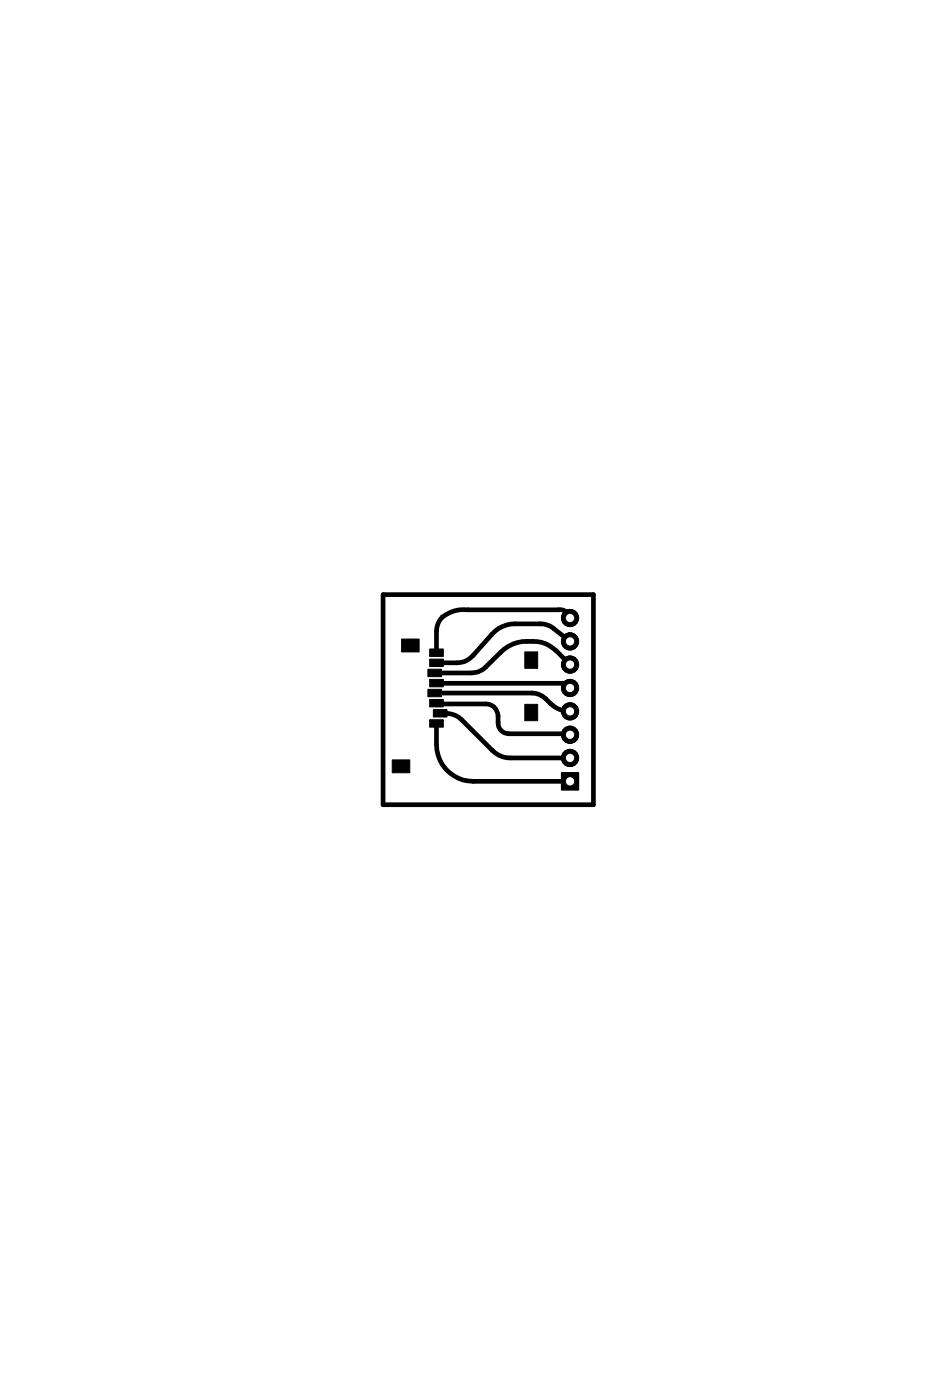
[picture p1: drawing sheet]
<svg xmlns="http://www.w3.org/2000/svg" width="102mm" height="152mm" viewBox="0 0 102 152" stroke-linecap="round" stroke-linejoin="round" font-family="sans-serif">
<path d="M61 83.9h1.8v1.9h-1.8z" fill="#000" stroke="#000" stroke-width=".11"/>
<circle cx="61.9" cy="84.9" r=".51" fill="#fff" stroke="#000" stroke-width=".11"/>
<circle cx="61.9" cy="82.3" r=".93" fill="#000" stroke="#000" stroke-width=".11"/>
<circle cx="61.9" cy="82.3" r=".51" fill="#fff" stroke="#000" stroke-width=".11"/>
<circle cx="61.9" cy="79.8" r=".93" fill="#000" stroke="#000" stroke-width=".11"/>
<circle cx="61.9" cy="79.8" r=".51" fill="#fff" stroke="#000" stroke-width=".11"/>
<circle cx="61.9" cy="77.3" r=".93" fill="#000" stroke="#000" stroke-width=".11"/>
<circle cx="61.9" cy="77.3" r=".51" fill="#fff" stroke="#000" stroke-width=".11"/>
<circle cx="61.9" cy="74.7" r=".93" fill="#000" stroke="#000" stroke-width=".11"/>
<circle cx="61.9" cy="74.7" r=".51" fill="#fff" stroke="#000" stroke-width=".11"/>
<circle cx="61.9" cy="72.2" r=".93" fill="#000" stroke="#000" stroke-width=".11"/>
<circle cx="61.9" cy="72.2" r=".51" fill="#fff" stroke="#000" stroke-width=".11"/>
<circle cx="61.9" cy="69.7" r=".93" fill="#000" stroke="#000" stroke-width=".11"/>
<circle cx="61.9" cy="69.7" r=".51" fill="#fff" stroke="#000" stroke-width=".11"/>
<circle cx="61.9" cy="67.1" r=".93" fill="#000" stroke="#000" stroke-width=".11"/>
<circle cx="61.9" cy="67.1" r=".51" fill="#fff" stroke="#000" stroke-width=".11"/>
<g fill="#000" stroke="#000" stroke-width=".11">
<path d="M43.6 69.4h1.9v1.4h-1.9zM46.5 74.9h1.4v.8h-1.4zM46.5 72.7h1.4v.8h-1.4zM46.7 78.2h1.4v.8h-1.4zM46.7 76h1.4v.8h-1.4zM46.7 73.8h1.4v.8h-1.4zM46.7 71.6h1.4v.8h-1.4zM46.7 70.5h1.4v.8h-1.4zM47.1 77.1h1.4v.8h-1.4zM57 76.5h1.4v1.8h-1.4zM57 70.8h1.4v1.8h-1.4zM42.6 82.5h1.9v1.4h-1.9z"/>
<path d="M61 83.9h1.8v1.9h-1.8z"/>
</g>
<path d="M41.6 64.6h22.8v22.8h-22.8zM47.2 75.3h10.6a2.57 2.57 0 0 1 2 1.1 2.95 2.95 0 0 0 2.1 .9M47.4 78.6v2.3a4 4 0 0 0 4 4h10.5M47.4 76.4l.1 .1h5.2a1.31 1.31 0 0 1 1.4 1.3 1.71 1.71 0 0 0 .4 1.6l.2 .2 .5 .1h6.7v.1M47.4 74.2h14a.53 .53 0 0 1 .5 .5M47.8 77.5a2.81 2.81 0 0 1 2.3 .6l3.3 3.4a2.74 2.74 0 0 0 2.1 .8h6.4M61.9 72.2a7.9 7.9 0 0 0-2.7-2.3 4.7 4.7 0 0 0-4.8 .9l-1.7 1.6a2.26 2.26 0 0 1-1.5 .7h-4M61.9 69.7l-1.8-1.4a2.24 2.24 0 0 0-1.4-.5h-2.8a3.4 3.4 0 0 0-2.5 1.1l-2 2.3a2.28 2.28 0 0 1-1.8 .8h-2.2M61.9 67.1a1.09 1.09 0 0 0-1.3-.9h-9.7a3.5 3.5 0 0 0-3.1 1.2l-.2 .3-.2 .8v2.4" fill="none" stroke="#000" stroke-width=".51"/>
<circle cx="61.9" cy="84.9" r=".51" fill="#fff" stroke="#000" stroke-width=".11"/>
<circle cx="61.9" cy="82.3" r=".93" fill="#000" stroke="#000" stroke-width=".11"/>
<circle cx="61.9" cy="82.3" r=".51" fill="#fff" stroke="#000" stroke-width=".11"/>
<circle cx="61.9" cy="79.8" r=".93" fill="#000" stroke="#000" stroke-width=".11"/>
<circle cx="61.9" cy="79.8" r=".51" fill="#fff" stroke="#000" stroke-width=".11"/>
<circle cx="61.9" cy="77.3" r=".93" fill="#000" stroke="#000" stroke-width=".11"/>
<circle cx="61.9" cy="77.3" r=".51" fill="#fff" stroke="#000" stroke-width=".11"/>
<circle cx="61.9" cy="74.7" r=".93" fill="#000" stroke="#000" stroke-width=".11"/>
<circle cx="61.9" cy="74.7" r=".51" fill="#fff" stroke="#000" stroke-width=".11"/>
<circle cx="61.9" cy="72.2" r=".93" fill="#000" stroke="#000" stroke-width=".11"/>
<circle cx="61.9" cy="72.2" r=".51" fill="#fff" stroke="#000" stroke-width=".11"/>
<circle cx="61.9" cy="69.7" r=".93" fill="#000" stroke="#000" stroke-width=".11"/>
<circle cx="61.9" cy="69.7" r=".51" fill="#fff" stroke="#000" stroke-width=".11"/>
<circle cx="61.9" cy="67.1" r=".93" fill="#000" stroke="#000" stroke-width=".11"/>
<circle cx="61.9" cy="67.1" r=".51" fill="#fff" stroke="#000" stroke-width=".11"/>
</svg>
